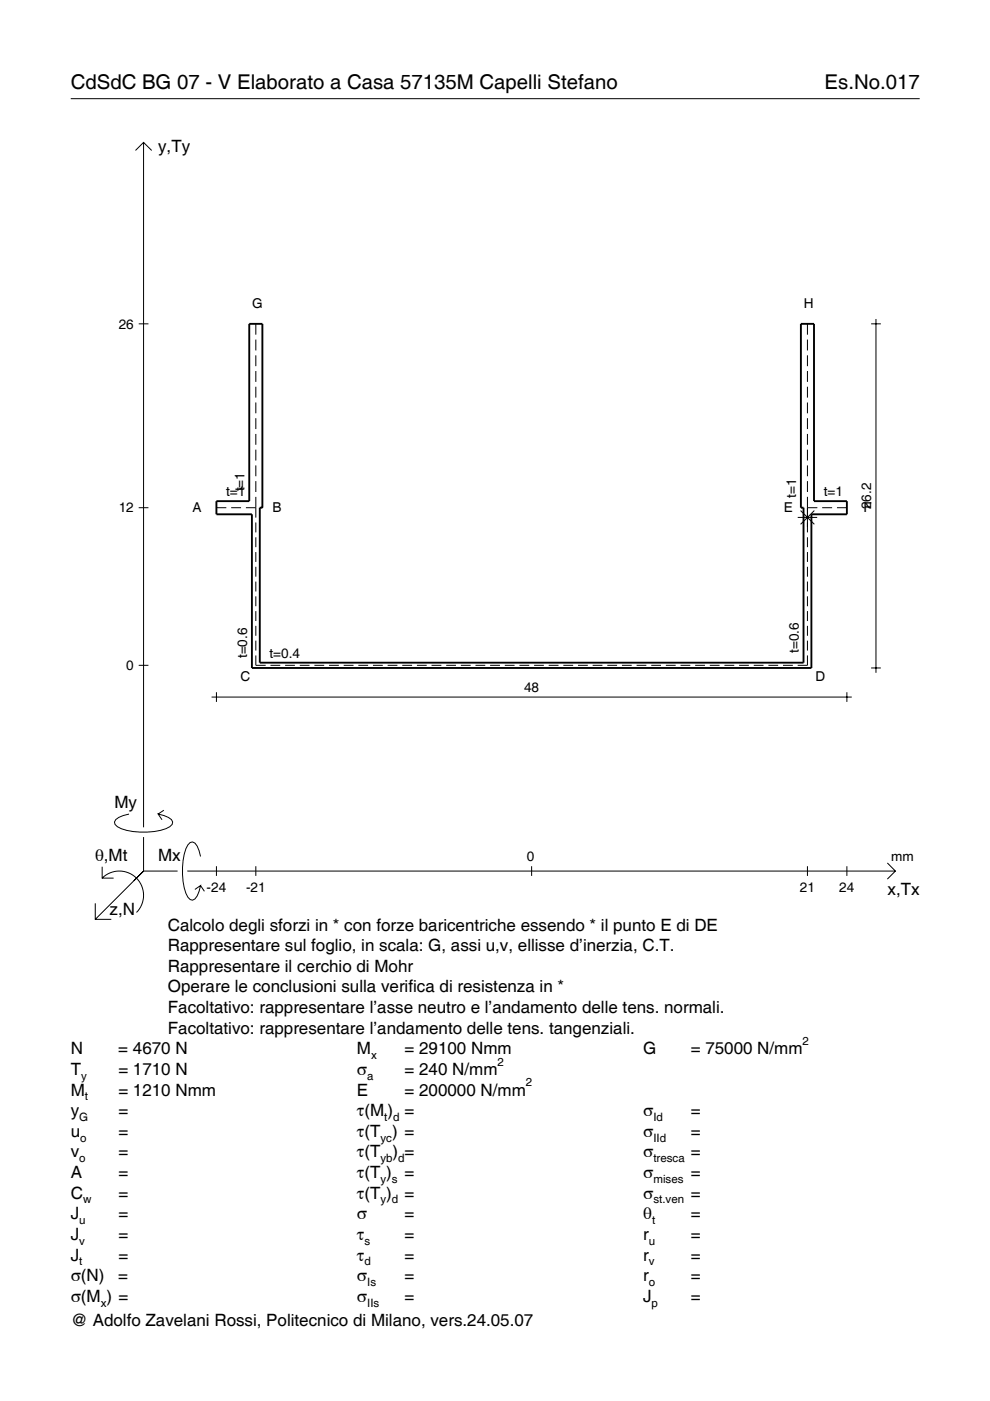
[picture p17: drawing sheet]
<svg xmlns="http://www.w3.org/2000/svg" width="210mm" height="297mm" viewBox="0 0 210 297" stroke-linecap="round" stroke-linejoin="round" font-family="sans-serif">
<defs><g id="words">
<g font-size="4.3">
<text x="15" y="18.9">CdSdC BG 07 - V Elaborato a Casa 57135M Capelli Stefano</text>
<text x="174.8" y="18.9">Es.No.017</text>
</g>
<g font-size="3.6">
<text x="33.5" y="32.3">y,Ty</text>
<text x="24.3" y="171.3">My</text>
<text x="20.1" y="182.6">θ,Mt</text>
<text x="33.5" y="182.6">Mx</text>
<text x="188.2" y="189.8">x,Tx</text>
<text x="23.2" y="193.9">z,N</text>
<text x="35.6" y="197.3">Calcolo degli sforzi in * con forze baricentriche essendo * il punto E di DE</text>
<text x="35.6" y="201.7">Rappresentare sul foglio, in scala: G, assi u,v, ellisse d’inerzia, C.T.</text>
<text x="35.6" y="206">Rappresentare il cerchio di Mohr</text>
<text x="35.6" y="210.4">Operare le conclusioni sulla verifica di resistenza in *</text>
<text x="35.6" y="214.8">Facoltativo: rappresentare l’asse neutro e l’andamento delle tens. normali.</text>
<text x="35.6" y="219.2">Facoltativo: rappresentare l’andamento delle tens. tangenziali.</text>
<text x="15" y="223.5">N</text>
<text x="15" y="227.9">T</text>
<text x="25.1" y="223.5">= 4670 N</text>
<text x="25.1" y="227.9">= 1710 N</text>
<text x="75.7" y="227.9">σ</text>
<text x="75.7" y="223.5">M</text>
<text x="85.8" y="223.5">= 29100 Nmm</text>
<text x="85.8" y="227.9">= 240 N/mm</text>
<text x="136.4" y="223.5">G</text>
<text x="146.5" y="223.5">= 75000 N/mm</text>
<text x="15" y="232.3">M</text>
<text x="25.1" y="232.3">= 1210 Nmm</text>
<text x="75.7" y="232.3">E</text>
<text x="85.8" y="232.3">= 200000 N/mm</text>
<text x="15" y="236.7">y</text>
<text x="25.1" y="236.7">=</text>
<text x="75.7" y="236.7">τ(M ) =</text>
<text x="136.4" y="236.7">σ</text>
<text x="146.5" y="236.7">=</text>
<text x="15" y="241">u</text>
<text x="15" y="245.4">v</text>
<text x="25.1" y="241">=</text>
<text x="25.1" y="245.4">=</text>
<text x="75.7" y="241">τ(T ) =</text>
<text x="75.7" y="245.4">τ(T</text>
<text x="83.3" y="245.4">) =</text>
<text x="136.4" y="241">σ</text>
<text x="136.4" y="245.4">σ</text>
<text x="146.5" y="241">=</text>
<text x="146.5" y="245.4">=</text>
<text x="15" y="249.8">A</text>
<text x="25.1" y="249.8">=</text>
<text x="75.7" y="249.8">τ(T )</text>
<text x="85.8" y="249.8">=</text>
<text x="136.4" y="249.8">σ</text>
<text x="146.5" y="249.8">=</text>
<text x="15" y="254.2">C</text>
<text x="25.1" y="254.2">=</text>
<text x="75.7" y="254.2">τ(T )</text>
<text x="85.8" y="254.2">=</text>
<text x="136.4" y="254.2">σ</text>
<text x="146.5" y="254.2">=</text>
<text x="15" y="258.5">J</text>
<text x="15" y="262.9">J</text>
<text x="25.1" y="258.5">=</text>
<text x="25.1" y="262.9">=</text>
<text x="75.7" y="258.5">σ</text>
<text x="75.7" y="262.9">τ</text>
<text x="85.8" y="258.5">=</text>
<text x="85.8" y="262.9">=</text>
<text x="136.4" y="258.5">θ</text>
<text x="136.4" y="262.9">r</text>
<text x="146.5" y="258.5">=</text>
<text x="146.5" y="262.9">=</text>
<text x="15" y="267.3">J</text>
<text x="25.1" y="267.3">=</text>
<text x="75.7" y="267.3">τ</text>
<text x="85.8" y="267.3">=</text>
<text x="136.4" y="267.3">r</text>
<text x="146.5" y="267.3">=</text>
<text x="15" y="271.7">σ(N)</text>
<text x="25.1" y="271.7">=</text>
<text x="75.7" y="271.7">σ</text>
<text x="85.8" y="271.7">=</text>
<text x="136.4" y="271.7">r</text>
<text x="146.5" y="271.7">=</text>
<text x="15" y="281.2">@ Adolfo Zavelani Rossi, Politecnico di Milano, vers.24.05.07</text>
<text x="15" y="276">σ(M ) =</text>
<text x="75.7" y="276">σ</text>
<text x="85.8" y="276">=</text>
<text x="136.4" y="276">J</text>
<text x="146.5" y="276">=</text>
</g>
<g font-size="2.9">
<text x="53.5" y="65.3">G</text>
<text x="170.4" y="65.3">H</text>
<text x="25.2" y="69.7">26</text>
<text x="47.9" y="105.2">t=1</text>
<text x="51.8" y="104.2" transform="rotate(-90 51.8 104.2)">t=1</text>
<text x="168.8" y="105.6" transform="rotate(-90 168.8 105.6)">t=1</text>
<text x="174.6" y="105.2">t=1</text>
<text x="184.7" y="107.9" transform="rotate(-90 184.7 107.9)">26.2</text>
<text x="25.2" y="108.6">12</text>
<text x="40.8" y="108.5">A</text>
<text x="57.8" y="108.5">B</text>
<text x="166.2" y="108.5">E</text>
<text x="183.1" y="108.5">F</text>
<text x="26.8" y="142.1">0</text>
<text x="52.4" y="139.6" transform="rotate(-90 52.4 139.6)">t=0.6</text>
<text x="57.1" y="139.5">t=0.4</text>
<text x="169.3" y="138.4" transform="rotate(-90 169.3 138.4)">t=0.6</text>
<text x="51" y="144.4">C</text>
<text x="111.1" y="146.8">48</text>
<text x="172.9" y="144.4">D</text>
<text x="111.7" y="182.6">0</text>
<text x="189" y="182.6">mm</text>
<text x="43.8" y="189.1">-24</text>
<text x="52.2" y="189.1">-21</text>
<text x="169.6" y="189.1">21</text>
<text x="178" y="189.1">24</text>
</g>
<g font-size="2.4">
<text x="170.2" y="221.5">2</text>
<text x="78.7" y="224.5">x</text>
<text x="105.5" y="225.9">2</text>
<text x="17.2" y="228.9">y</text>
<text x="18" y="233.3">t</text>
<text x="77.9" y="228.9">a</text>
<text x="111.5" y="230.3">2</text>
<text x="16.8" y="237.7">G</text>
<text x="81.5" y="237.7">t d</text>
<text x="138.5" y="237.7">Id</text>
<text x="17" y="242">o</text>
<text x="80.7" y="242">yc</text>
<text x="138.5" y="242">IId</text>
<text x="16.8" y="246.4">o</text>
<text x="80.7" y="246.4">yb d</text>
<text x="80.7" y="250.8">y s</text>
<text x="138.5" y="246.4">tresca</text>
<text x="138.5" y="250.8">mises</text>
<text x="17.6" y="255.2">w</text>
<text x="80.7" y="255.2">y d</text>
<text x="138.5" y="255.2">st.ven</text>
<text x="16.8" y="259.5">u</text>
<text x="16.8" y="263.9">v</text>
<text x="77.3" y="263.9">s</text>
<text x="137.6" y="263.9">u</text>
<text x="138.2" y="259.5">t</text>
<text x="16.8" y="268.3">t</text>
<text x="77.3" y="268.3">d</text>
<text x="137.6" y="268.3">v</text>
<text x="77.9" y="272.7">Is</text>
<text x="137.6" y="272.7">o</text>
<text x="21.4" y="277">x</text>
<text x="77.9" y="277">IIs</text>
<text x="138.2" y="277">p</text>
</g>
</g></defs>
<g fill="none" stroke="#000" stroke-width=".21">
<path d="M15 20.9h180M28.7 31.9l1.7-1.7 1.8 1.7M30.4 30.2v145.2M29.4 68.7h2.1M54.2 68.7v2.3M54.2 72v2.3M54.2 75.3v2.3M54.2 78.7v2.3M171.2 68.7v2.3M171.2 72v2.3M171.2 75.3v2.3M171.2 78.7v2.3"/>
<path d="M184.7 68.7h2.1M185.7 67.6v75.1M54.2 82v2.3M54.2 85.3v2.3M54.2 88.7v2.3M54.2 92v2.3M54.2 95.3v2.3M54.2 98.7v2.3M171.2 82v2.3M171.2 85.3v2.3M171.2 88.7v2.3M171.2 92v2.3"/>
<path d="M171.2 95.3v2.3M171.2 98.7v2.3M29.4 107.6h2.1M45.9 107.6h2.1M49 107.6h2.1M52.1 107.6h2.1M54.2 102v2.3M54.2 105.3v4.4M54.2 110.8v2.1M54.2 113.9v2.1M54.2 117v2.1M169.1 109.7h4.2"/>
<path d="M169.7 108.3l3 2.9M171.2 107.6h2.1M171.2 102v2.3M171.2 105.3v7.6M171.2 113.9v2.1M171.2 117v2.1M172.7 108.3l-3 2.9M174.3 107.6h2.1M177.5 107.6h2.1M54.2 139v2.1h2.1M54.2 120.2v2.1M54.2 123.3v2.1"/>
<path d="M54.2 126.4v2.1M54.2 129.6v2.1M54.2 132.7v2.1M54.2 135.8v2.1M171.2 139v2.1h-2.1M171.2 120.2v2.1M171.2 123.3v2.1M171.2 126.4v2.1M171.2 129.6v2.1M171.2 132.7v2.1M171.2 135.8v2.1M29.4 141.1h2.1"/>
<path d="M44.9 147.8h135.7M45.9 146.8v2M57.3 141.1h2.1M60.4 141.1h2.1M63.6 141.1h2M66.7 141.1h2M69.8 141.1h2M72.9 141.1h2M76 141.1h2M79.1 141.1h2.1M82.2 141.1h2.1M85.3 141.1h2.1"/>
<path d="M88.4 141.1h2.1M91.5 141.1h2.1M94.6 141.1h2.1M97.7 141.1h2.1M100.8 141.1h2.1M103.9 141.1h2.1M107 141.1h2.1M110.1 141.1h2.1M113.2 141.1h2.1M116.3 141.1h2.1M119.4 141.1h2.1M122.5 141.1h2.1"/>
<path d="M125.7 141.1h2M128.8 141.1h2M131.9 141.1h2M135 141.1h2M138.1 141.1h2M141.2 141.1h2.1M144.3 141.1h2.1M147.4 141.1h2.1M150.5 141.1h2.1M153.6 141.1h2.1M156.7 141.1h2.1M159.8 141.1h2.1"/>
<path d="M162.9 141.1h2.1M166 141.1h2.1M179.6 146.8v2M184.7 141.6h2.1M27.3 172.6a3.6 3.6 0 0 0-3 1.7l.1 .5a5.7 5.7 0 0 0 3.8 1.5 13.3 13.3 0 0 0 7.8-1l.5-.5 .1-.5a3.6 3.6 0 0 0-3.1-1.7l.8 1.2M30.4 177.5v7.2M34.7 171.8l-1.2 .8M20.2 191.5v3.4h3.4M21.7 186.2a5.1 5.1 0 0 1 7.2 0 5.1 5.1 0 0 1 0 7.3M21.7 183.8v2.4h2.4M30.4 184.7l-10.2 10.2M30.4 184.7l-2 2"/>
<path d="M30.4 184.7h7.2M39.7 184.7h150.1M42.5 181.6a3.6 3.6 0 0 0-1.7-3.1l-.5 .1a5.7 5.7 0 0 0-1.5 3.8 13.3 13.3 0 0 0 1 7.8l.5 .5 .5 .2a3.6 3.6 0 0 0 1.7-3.1l-1.2 .8M42.5 187.8l.8 1.2M45.9 183.7v2M54.2 183.7v2M112.7 183.7v2M171.2 183.7v2M179.6 183.7v2M188.1 183l1.7 1.7-1.7 1.7"/>
</g>
<path d="M52.8 68.7h2.8v38.9h-.5v32.9h115.3v-32.9h-.6v-38.9h2.8v37.6h7v2.7h-7.6v32.6h-118.6v-32.6h-7.5v-2.7h6.9z" fill="none" stroke="#000" stroke-width=".4"/>
<use href="#words"/>
</svg>
